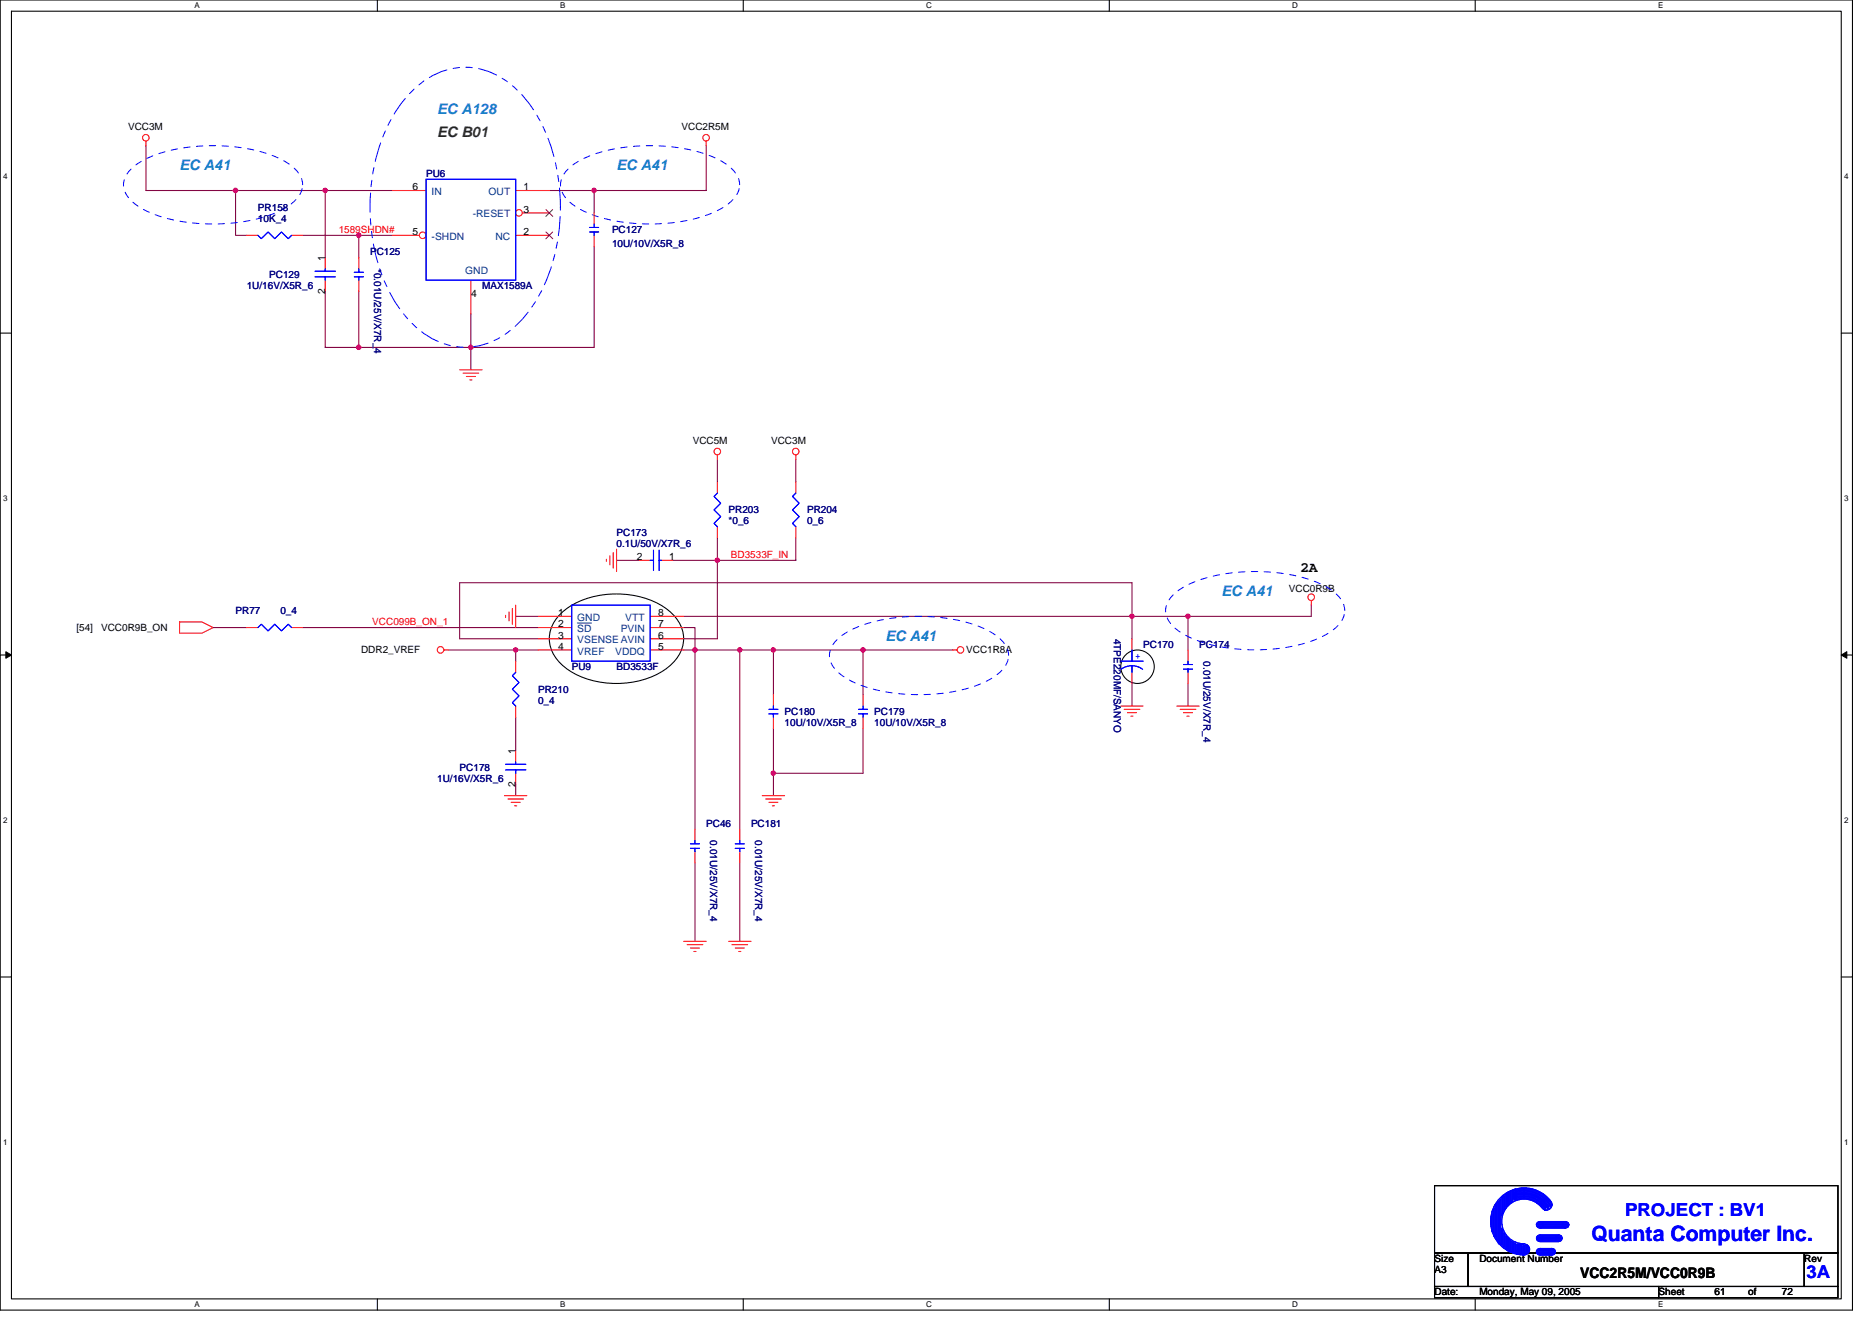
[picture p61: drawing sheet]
<svg xmlns="http://www.w3.org/2000/svg" width="297mm" height="210mm" viewBox="0 0 297 210" stroke-linecap="round" stroke-linejoin="round" font-family="sans-serif">
<defs><g id="words">
<text font-size="3.4" fill="#00f" x="252.5" y="196.9">Quanta Computer Inc.</text>
<g font-size="2.8" fill="#00f">
<text x="257.8" y="192.9">PROJECT : BV1</text>
<text x="286.7" y="202.8">3A</text>
</g>
<g font-size="2.3" fill="#0080ff">
<text x="69.4" y="18.1">EC A128</text>
<text x="28.5" y="27">EC A41</text>
<text x="97.8" y="27">EC A41</text>
<text x="193.8" y="94.6">EC A41</text>
<text x="140.5" y="101.7">EC A41</text>
</g>
<text font-size="2.3" fill="#008000" x="69.4" y="21.7">EC B01</text>
<g font-size="2.3">
<text x="206.3" y="90.8">2A</text>
<text x="250.7" y="202.7">VCC2R5M/VCC0R9B</text>
</g>
<g font-size="1.6">
<text x="20.3" y="20.6">VCC3M</text>
<text x="108.1" y="20.6">VCC2R5M</text>
<text x="65.5" y="30.2">6</text>
<text x="83.1" y="30.2">1</text>
<text x="83.1" y="33.8">3</text>
<text x="51.6" y="41.4" transform="rotate(-90 51.6 41.4)">1</text>
<text x="65.5" y="37.3">5</text>
<text x="83.1" y="37.3">2</text>
<text x="51.6" y="46.6" transform="rotate(-90 51.6 46.6)">2</text>
<text x="74.7" y="47.1">4</text>
<text x="109.9" y="70.4">VCC5M</text>
<text x="122.4" y="70.4">VCC3M</text>
<text x="101" y="88.9">2</text>
<text x="106.2" y="88.9">1</text>
<text x="204.5" y="93.9">VCC0R9B</text>
<text x="12.1" y="100.1">[54]</text>
<text x="16" y="100.1">VCC0R9B_ON</text>
<text x="88.6" y="97.8">1</text>
<text x="88.6" y="101.3">3</text>
<text x="88.6" y="99.5">2</text>
<text x="104.4" y="97.8">8</text>
<text x="104.4" y="101.3">6</text>
<text x="104.4" y="99.5">7</text>
<text x="57.3" y="103.7">DDR2_VREF</text>
<text x="88.6" y="103.1">4</text>
<text x="104.4" y="103.1">5</text>
<text x="153.3" y="103.7">VCC1R8A</text>
<text x="81.8" y="119.7" transform="rotate(-90 81.8 119.7)">1</text>
<text x="81.8" y="124.8" transform="rotate(-90 81.8 124.8)">2</text>
<text x="227.6" y="200.2">Size</text>
<text x="227.6" y="202">A3</text>
<text x="234.7" y="200.2">Document Number</text>
<text x="286.3" y="200.2">Rev</text>
<text x="227.6" y="205.5">Date:</text>
<text x="234.7" y="205.5">Monday, May 09, 2005</text>
<text x="263.2" y="205.5">Sheet</text>
<text x="272.1" y="205.5">61</text>
<text x="277.4" y="205.5">of</text>
<text x="282.7" y="205.5">72</text>
</g>
<g font-size="1.6" fill="#000080">
<text x="67.6" y="28.1">PU6</text>
<text x="40.9" y="33.4">PR158</text>
<text x="40.9" y="35.2">10K_4</text>
<text x="58.7" y="40.5">PC125</text>
<text x="97.1" y="37">PC127</text>
<text x="97.1" y="39.1">10U/10V/X5R_8</text>
<text x="39.2" y="45.9">1U/16V/X5R_6</text>
<text x="42.7" y="44.1">PC129</text>
<text x="59.4" y="42.7" transform="rotate(90 59.4 42.7)">*0.01U/25V/X7R_4</text>
<text x="76.5" y="45.9">MAX1589A</text>
<text x="115.6" y="81.4">PR203</text>
<text x="115.6" y="83.2">*0_6</text>
<text x="128.1" y="81.4">PR204</text>
<text x="128.1" y="83.2">0_6</text>
<text x="97.8" y="85">PC173</text>
<text x="97.8" y="86.8">0.1U/50V/X7R_6</text>
<text x="37.4" y="97.4">PR77</text>
<text x="44.5" y="97.4">0_4</text>
<text x="176.7" y="101.3" transform="rotate(90 176.7 101.3)">4TPE220MF/SANYO</text>
<text x="90.7" y="106.3">PU9</text>
<text x="97.8" y="106.3">BD3533F</text>
<text x="181.4" y="102.8">PC170</text>
<text x="190.3" y="102.8">PC174</text>
<text x="190.9" y="104.9" transform="rotate(90 190.9 104.9)">0.01U/25V/X7R_4</text>
<text x="85.4" y="109.9">PR210</text>
<text x="85.4" y="111.7">0_4</text>
<text x="124.5" y="113.4">PC180</text>
<text x="138.7" y="113.4">PC179</text>
<text x="124.5" y="115.2">10U/10V/X5R_8</text>
<text x="138.7" y="115.2">10U/10V/X5R_8</text>
<text x="69.4" y="124.1">1U/16V/X5R_6</text>
<text x="72.9" y="122.3">PC178</text>
<text x="112.1" y="131.2">PC46</text>
<text x="119.2" y="131.2">PC181</text>
<text x="112.7" y="133.3" transform="rotate(90 112.7 133.3)">0.01U/25V/X7R_4</text>
<text x="119.8" y="133.3" transform="rotate(90 119.8 133.3)">0.01U/25V/X7R_4</text>
</g>
<g font-size="1.6" fill="#004080">
<text x="68.5" y="30.9">IN</text>
<text x="75" y="34.5">-RESET</text>
<text x="77.5" y="30.9">OUT</text>
<text x="68.5" y="38.1">-SHDN</text>
<text x="78.6" y="38.1">NC</text>
<text x="73.8" y="43.5">GND</text>
<text x="91.6" y="98.5">GND</text>
<text x="91.6" y="100.3">SD</text>
<text x="98.5" y="100.3">PVIN</text>
<text x="99.2" y="98.5">VTT</text>
<text x="91.6" y="102.1">VSENSE AVIN</text>
<text x="91.6" y="103.8">VREF</text>
<text x="97.6" y="103.8">VDDQ</text>
</g>
<g font-size="1.6" fill="#f00">
<text x="53.7" y="37">1589SHDN#</text>
<text x="116" y="88.5">BD3533F_IN</text>
<text x="59.1" y="99.2">VCC099B_ON_1</text>
</g>
<text font-size="1.6" fill="#00f" x="180.1" y="104.5">+</text>
<g font-size="1.3">
<text x="30.8" y="1.3">A</text>
<text x="88.9" y="1.3">B</text>
<text x="147" y="1.3">C</text>
<text x="205" y="1.3">D</text>
<text x="263.1" y="1.3">E</text>
<text x=".5" y="28.4">4</text>
<text x="292.6" y="28.4">4</text>
<text x=".5" y="79.5">3</text>
<text x="292.6" y="79.5">3</text>
<text x=".5" y="130.6">2</text>
<text x="292.6" y="130.6">2</text>
<text x=".5" y="181.7">1</text>
<text x="292.6" y="181.7">1</text>
<text x="30.8" y="207.4">A</text>
<text x="88.9" y="207.4">B</text>
<text x="147" y="207.4">C</text>
<text x="205" y="207.4">D</text>
<text x="263.1" y="207.4">E</text>
</g>
</g></defs>
<path d="M0 0h293.9v207.9h-293.9zM1.8 1.8h290.4v204.3h-290.4z" fill="none" stroke="#000" stroke-width=".17"/>
<g fill="#fff">
<path d="M30.8 .2h.9v1.4h-.9z"/>
<path d="M30.8 206.3h.9v1.4h-.9z"/>
</g>
<path d="M59.9 0v1.8M59.9 206.1v1.8" fill="none" stroke="#000" stroke-width=".17"/>
<g fill="#fff">
<path d="M88.9 .2h.8v1.4h-.8z"/>
<path d="M88.9 206.3h.8v1.4h-.8z"/>
</g>
<path d="M117.9 0v1.8M117.9 206.1v1.8" fill="none" stroke="#000" stroke-width=".17"/>
<g fill="#fff">
<path d="M147 .2h.9v1.4h-.9z"/>
<path d="M147 206.3h.9v1.4h-.9z"/>
</g>
<path d="M176 0v1.8M176 206.1v1.8" fill="none" stroke="#000" stroke-width=".17"/>
<g fill="#fff">
<path d="M205 .2h.9v1.4h-.9z"/>
<path d="M205 206.3h.9v1.4h-.9z"/>
</g>
<path d="M234.1 0v1.8M234.1 206.1v1.8" fill="none" stroke="#000" stroke-width=".17"/>
<g fill="#fff">
<path d="M263.1 .2h.8v1.4h-.8z"/>
<path d="M263.1 206.3h.8v1.4h-.8z"/>
<path d="M.5 27.3h.7v1.4h-.7z"/>
<path d="M292.6 27.3h.7v1.4h-.7z"/>
<path d="M.5 78.4h.7v1.4h-.7z"/>
<path d="M292.6 78.4h.7v1.4h-.7z"/>
</g>
<path d="M0 52.9h1.8M292.2 52.9h1.7" fill="none" stroke="#000" stroke-width=".17"/>
<g fill="#fff">
<path d="M.5 129.5h.7v1.4h-.7z"/>
<path d="M292.6 129.5h.7v1.4h-.7z"/>
</g>
<path d="M0 103.9h1.8M292.2 103.9h1.7" fill="none" stroke="#000" stroke-width=".17"/>
<path d="M.9 103.4l.9 .5-.9 .5zM292.2 103.9l.8-.5v1z" fill="#000" stroke="#000" stroke-width=".16"/>
<g fill="#fff">
<path d="M.5 180.5h.7v1.4h-.7z"/>
<path d="M292.6 180.5h.7v1.4h-.7z"/>
</g>
<g fill="none" stroke="#000" stroke-width=".17">
<path d="M88.6 97.7a12.4 12.4 0 0 1 9.2-3.5 12.4 12.4 0 0 1 9.2 3.5 5.2 5.2 0 0 1-.7 8 14.3 14.3 0 0 1-13.9 1.8 7.9 7.9 0 0 1-5.1-5.2 5.2 5.2 0 0 1 1.3-4.6zM0 155h1.8M292.2 155h1.7M227.6 188.1h64v10.7h-64zM227.6 198.8h5.4v5.3h-5.4zM233 198.8h53.3v5.3h-53.3zM286.3 198.8h5.3v5.3h-5.3zM227.6 204.1h35.6v1.8h-35.6zM263.2 204.1h28.4v1.8h-28.4z"/>
<circle cx="180.5" cy="105.8" r="2.66"/>
</g>
<g fill="none" stroke="#800040" stroke-width=".17">
<path d="M23.2 23.1v7.1h14.2M48 37.3h14.3M51.6 30.2h-14.2v7.1h1.8M51.6 30.2h10.7M51.6 30.2v10.7M56.9 37.3v3.6M94.3 30.2v3.6M94.3 39.1v16h-42.7v-8.9M112.1 23.1v7.1h-24.9M56.9 46.2v8.9M74.7 49.8v8.9M113.8 72.9v3.6"/>
<path d="M126.3 72.9v3.6M33.8 99.6h5.4M48 99.6h37.4M81.8 97.8h3.6M97.8 88.9h3.6M108.5 99.6h1.8v32M113.8 85.3v16h-5.3M126.3 85.3v3.6h-19.6M188.5 97.8v5.3M208.1 96v1.8h-99.6M71.2 103.1h14.2M81.8 103.1v1.8"/>
<path d="M81.8 113.8v5.3M85.4 101.3h-12.5v-8.8h106.7v8.8M108.5 103.1h14.2M117.4 103.1v28.5M122.7 103.1h14.2v7.1M122.7 103.1v7.1M122.7 115.6v10.6M136.9 103.1h14.3M136.9 115.6v7.1h-14.2M179.6 108.5v3.5M188.5 108.5v3.5M81.8 124.5v1.7"/>
<path d="M110.3 136.9v12.5M117.4 136.9v12.5"/>
</g>
<g fill="#f0f" stroke="#f0f" stroke-width=".17">
<circle cx="94.3" cy="30.2" r=".35"/>
<circle cx="51.6" cy="30.2" r=".35"/>
<circle cx="74.7" cy="55.1" r=".35"/>
<circle cx="37.4" cy="30.2" r=".35"/>
<circle cx="188.5" cy="97.8" r=".35"/>
<circle cx="179.6" cy="97.8" r=".35"/>
<circle cx="110.3" cy="103.1" r=".35"/>
<circle cx="81.8" cy="103.1" r=".35"/>
<circle cx="117.4" cy="103.1" r=".35"/>
<circle cx="122.7" cy="103.1" r=".35"/>
<circle cx="136.9" cy="103.1" r=".35"/>
<circle cx="122.7" cy="122.7" r=".35"/>
<circle cx="113.8" cy="88.9" r=".35"/>
<circle cx="56.9" cy="37.3" r=".35"/>
<circle cx="56.9" cy="55.1" r=".35"/>
</g>
<g fill="none" stroke="#f00" stroke-width=".17">
<path d="M23.2 22.4v.7M62.3 30.2h5.3M81.8 30.2h5.4M112.1 22.4v.7M72.9 58.7h3.6M73.5 59.2h2.5M74 59.7h1.4M74.5 60.3h.4M113.8 72.2v.7M126.3 72.2v.7M28.5 98.7h3.5l1.8 .9-1.8 .9h-3.5zM80.2 97.6v.4"/>
<path d="M80.8 97.1v1.4M81.3 96.5v2.5M81.8 96v3.6M85.4 97.8h5.3M85.4 99.6h5.3M96.2 88.7v.4M96.8 88.2v1.4M97.3 87.7v2.4M97.8 87.1v3.6M103.2 97.8h5.3M103.2 99.6h5.3M208.1 95.3v.7"/>
<path d="M70.4 103.1h.8M85.4 103.1h5.3M85.4 101.3h5.3M103.2 103.1h5.3M103.2 101.3h5.3M151.2 103.1h.7M177.8 112h3.6M178.4 112.5h2.5M178.9 113.1h1.4M179.4 113.6h.4M186.7 112h3.6M187.3 112.5h2.5"/>
<path d="M187.8 113.1h1.4M188.3 113.6h.4M188.5 103.1v1.8M188.5 106.7v1.8M80 126.2h3.6M80.6 126.8h2.5M81.1 127.3h1.4M81.7 127.8h.3M120.9 126.2h3.6M121.5 126.8h2.5M122 127.3h1.4M122.6 127.8h.3"/>
<path d="M108.5 149.4h3.6M109 149.9h2.5M109.6 150.4h1.4M110.1 151h.3M115.6 149.4h3.6M116.1 149.9h2.5M116.7 150.4h1.4M117.2 151h.4"/>
<circle cx="23.1" cy="21.9" r=".52"/>
<circle cx="112" cy="21.9" r=".52"/>
<circle cx="113.8" cy="71.6" r=".52"/>
<circle cx="126.3" cy="71.6" r=".52"/>
<circle cx="208.1" cy="94.8" r=".52"/>
<circle cx="69.9" cy="103.1" r=".52"/>
<circle cx="152.4" cy="103.1" r=".52"/>
</g>
<path d="M20.6 27.1a12.8 12.8 0 0 1 6.5-3.3 29.7 29.7 0 0 1 16.1 .9 8.9 8.9 0 0 1 4.4 3.1 3.3 3.3 0 0 1-1.2 4.4 19.6 19.6 0 0 1-10.8 3.3 26.2 26.2 0 0 1-12.4-2.1 6.5 6.5 0 0 1-3.5-3.3 3.1 3.1 0 0 1 .9-3zM89.9 27.1a12.8 12.8 0 0 1 6.6-3.3 29.7 29.7 0 0 1 16.1 .9 8.9 8.9 0 0 1 4.3 3.1 3.3 3.3 0 0 1-1.2 4.4 19.6 19.6 0 0 1-10.8 3.3 26.2 26.2 0 0 1-12.4-2.1 6.5 6.5 0 0 1-3.5-3.3 3.1 3.1 0 0 1 .9-3zM185.9 94.6a12.8 12.8 0 0 1 6.6-3.2 29.7 29.7 0 0 1 16.1 .8 8.9 8.9 0 0 1 4.3 3.2 3.3 3.3 0 0 1-1.2 4.4 19.6 19.6 0 0 1-10.8 3.3 26.2 26.2 0 0 1-12.4-2.1 6.5 6.5 0 0 1-3.4-3.3 3.1 3.1 0 0 1 .8-3.1zM132.6 101.7a12.8 12.8 0 0 1 6.5-3.2 29.7 29.7 0 0 1 16.2 .9 8.9 8.9 0 0 1 4.3 3.1 3.3 3.3 0 0 1-1.2 4.4 19.6 19.6 0 0 1-10.8 3.3 26.2 26.2 0 0 1-12.4-2.1 6.5 6.5 0 0 1-3.5-3.3 3.1 3.1 0 0 1 .9-3.1z" fill="none" stroke="#00f" stroke-width=".16" stroke-dasharray="1 1 1 1 1 1 1 1"/>
<path d="M65.1 14.7a11.6 11.6 0 0 1 11.4-3.7 15.2 15.2 0 0 1 8.9 7.6 30.6 30.6 0 0 1 0 28.6 15.2 15.2 0 0 1-8.9 7.5 11.4 11.4 0 0 1-11.4-3.7 25.7 25.7 0 0 1-6.3-16.1 28.8 28.8 0 0 1 4.3-17.7z" fill="none" stroke="#00f" stroke-width=".16" stroke-dasharray="3 1 1 1 1 1"/>
<path d="M91.6 98.8h2.2" fill="none" stroke="#004080" stroke-width=".16"/>
<g fill="none" stroke="#00f" stroke-width=".17">
<path d="M90.7 96h12.5v8.9h-12.5zM187.8 105.4h1.4M187.8 106.2h1.4M188.5 104.9v.5M188.5 106.2v.5M236.7 192.6v2.5l.2 .5v-3.6l.1-.3v4.4l.2 .2v-5l.2-.3v5.6l.2 .2v-6l.2-.2v6.8M237.9 197.4v-7l.2-.2v7.3h.2v-2.6l.2 .3v2.5l.2 .2v-2.3l.1 .3v2.2l.2 .1v-2.1l.2 .2v2.1h.1v-1.9l.2 .1v2h.2v-1.8l.2 .2v1.6l.2 .2v-1.8l.1 .2v1.6h.2v-1.4M238.3 189.9v3l.2-.5v-2.5l.2-.2v2.3l.1-.1v-2.4l.2-.1v2.1l.2-.2v-2.1h.1v1.9l.2-.1v-1.8l.2-.2v1.8l.2-.2v-1.6l.2-.2v1.8M240.2 188.8l.2-.2v1.8l-.2-.2zM240.4 197.2v.2h.2v1.4h.2v-1.4h.2v1.6h-.4l.5-1.6v1.6l.2-.2v-1.4l.2 .3v1.3h.2v-1.5h.1v1.5h.2v-1.5h.2v1.5l.2-.2v-1.1l.2 .2v.7M240.4 190.1a3.9 3.9 0 0 1 4.9 1.9M240.4 189.9a4.1 4.1 0 0 1 4.9 1.8"/>
<path d="M240.4 189.8a4.3 4.3 0 0 1 5.2 2.1M240.4 189.6a4.5 4.5 0 0 1 5.4 2.3M240.4 189.4a4.6 4.6 0 0 1 5.4 2.1M240.4 189.2a4.8 4.8 0 0 1 5.6 2.3M240.5 190.3a3.7 3.7 0 0 1 4.6 1.7M240.6 189a5 5 0 0 1 5.5 2.3M240.6 188.8a5.2 5.2 0 0 1 5.6 2.3M240.6 188.8v1.4M244 194h4.8v.2h-5v.1h5.2l-.2 .2h-4.8l.2 .2h4.6M244 196.1h3.7v.2h-3.7l-.2 .2h4.1l-.2 .1h-3.9l.4 .2h3.3M244 198.2h2.7v.2h-2.9v.2h3l-.1 .2h-2.9l.4 .2h2.5M244.3 198.1h2"/>
<path d="M244.3 199.1h2M244.3 197h3.1M244.3 195.9h3.1M244.3 194.9h4.1M244.3 193.8h4.1M244.6 191.5a3.5 3.5 0 0 0-6 .8 3.5 3.5 0 0 0 3.2 5M246 190.5a5.3 5.3 0 0 0-9 1 5.3 5.3 0 0 0 4.8 7.6"/>
<circle cx="241.8" cy="198.2" r=".88"/>
<circle cx="244.3" cy="198.6" r=".52"/>
<circle cx="244.3" cy="194.3" r=".52"/>
<circle cx="244.3" cy="196.5" r=".52"/>
<circle cx="245.4" cy="191.1" r=".88"/>
<circle cx="246.3" cy="198.6" r=".52"/>
<circle cx="247.4" cy="196.5" r=".52"/>
<circle cx="248.4" cy="194.3" r=".52"/>
</g>
<circle cx="82.3" cy="33.8" r=".52" fill="#fff" stroke="#f00" stroke-width=".17"/>
<path d="M82.9 33.8h4.3" fill="none" stroke="#f00" stroke-width=".17"/>
<path d="M86.6 33.3l1.1 1M87.7 33.3l-1.1 1" fill="none" stroke="#804000" stroke-width=".16"/>
<circle cx="67.1" cy="37.3" r=".52" fill="#fff" stroke="#f00" stroke-width=".17"/>
<g fill="none" stroke="#f00" stroke-width=".17">
<path d="M39.2 37.3h1.7M46.3 37.3h1.7M62.3 37.3h4.2M81.8 37.3h5.4M94.3 33.8v1.8M94.3 37.3v1.8M51.6 40.9v1.8M51.6 44.4v1.8M56.9 40.9v1.8M56.9 44.4v1.8M74.7 44.4v5.4M113.8 76.5v1.7"/>
<path d="M126.3 76.5v1.7M39.2 99.6h1.7M46.3 99.6h1.7M101.4 88.9h1.8M104.9 88.9h1.8M113.8 83.6v1.7M126.3 83.6v1.7M81.8 104.9v1.8M81.8 112v1.8M81.8 119.1v1.8M122.7 110.2v1.8M122.7 113.8v1.8"/>
<path d="M136.9 110.2v1.8M136.9 113.8v1.8M179.6 101.3v1.8M179.6 106.7v1.8M81.8 122.7v1.8M110.3 131.6v1.7M110.3 135.1v1.8M117.4 131.6v1.7M117.4 135.1v1.8"/>
</g>
<path d="M86.6 36.8l1.1 1.1M87.7 36.8l-1.1 1.1" fill="none" stroke="#804000" stroke-width=".16"/>
<g fill="none" stroke="#00f" stroke-width=".17">
<path d="M40.9 37.3l.6 .6 1-1.1 1.1 1.1 1.1-1.1 1 1.1 .6-.6M67.6 28.4h14.2v16h-14.2zM93.6 36.8h1.4M93.6 36.1h1.4M94.3 35.6v.5M94.3 36.8v.5M50 43.9h3.2M50 43h3.2M51.6 42.7v.3M51.6 43.9v.5M56.2 43.2h1.5M56.2 43.9h1.5"/>
<path d="M56.9 42.7v.5M56.9 43.9v.5M113.8 78.2l-.5 .6 1.1 1-1.1 1.1 1.1 1.1-1.1 1 .5 .6M126.3 78.2l-.6 .6 1.1 1-1.1 1.1 1.1 1.1-1.1 1 .6 .6M40.9 99.6l.6-.6 1 1.1 1.1-1.1 1.1 1.1 1-1.1 .6 .6M103.2 88.9h.5M103.7 87.3v3.2M104.6 88.9h.3M104.6 87.3v3.2M81.8 106.7l-.5 .5 1.1 1.1-1.1 1 1.1 1.1-1.1 1.1 .5 .5M122 113.3h1.4M122 112.5h1.4"/>
<path d="M122.7 112v.5M122.7 113.3v.5M136.2 113.3h1.5M136.2 112.5h1.5M136.9 112v.5M136.9 113.3v.5M177.8 104.9h3.6M177.9 106.2a2.86 2.86 0 0 1 3.4 0M179.6 103.1v1.8M179.6 105.6v1.1M80.2 122.2h3.2M80.2 121.3h3.2"/>
<path d="M81.8 120.9v.4M81.8 122.2v.5M109.6 133.9h1.4M109.6 134.6h1.4M110.3 133.3v.6M110.3 134.6v.5M116.7 133.9h1.4M116.7 134.6h1.4M117.4 133.3v.6M117.4 134.6v.5"/>
</g>
<g fill="#f0f" stroke="#f0f" stroke-width=".17">
<circle cx="94.3" cy="30.2" r=".35"/>
<circle cx="51.6" cy="30.2" r=".35"/>
<circle cx="74.7" cy="55.1" r=".35"/>
<circle cx="37.4" cy="30.2" r=".35"/>
<circle cx="188.5" cy="97.8" r=".35"/>
<circle cx="179.6" cy="97.8" r=".35"/>
<circle cx="110.3" cy="103.1" r=".35"/>
<circle cx="81.8" cy="103.1" r=".35"/>
<circle cx="117.4" cy="103.1" r=".35"/>
<circle cx="122.7" cy="103.1" r=".35"/>
<circle cx="136.9" cy="103.1" r=".35"/>
<circle cx="122.7" cy="122.7" r=".35"/>
<circle cx="113.8" cy="88.9" r=".35"/>
<circle cx="56.9" cy="37.3" r=".35"/>
<circle cx="56.9" cy="55.1" r=".35"/>
</g>
<use href="#words"/>
</svg>
